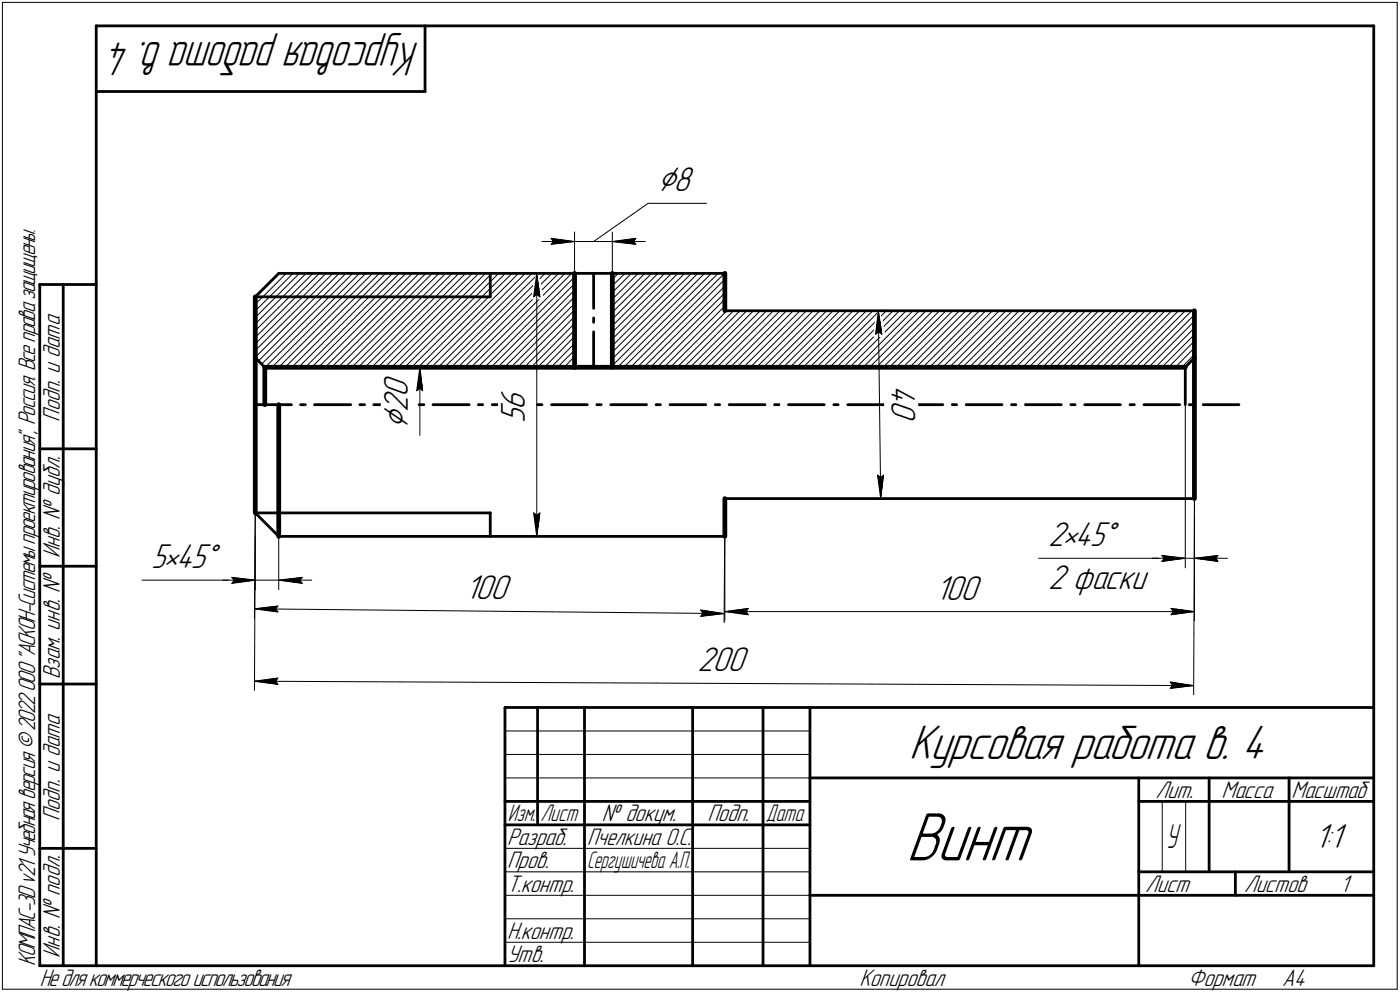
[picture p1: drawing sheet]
<svg xmlns="http://www.w3.org/2000/svg" width="298mm" height="211mm" viewBox="0 0 298 211" stroke-linecap="round" stroke-linejoin="round" font-family="sans-serif">
<defs><g id="words">
<text font-size="15.6" x="193" y="183.1">Винт</text>
<text font-size="10.9" x="193.6" y="161.5">Курсовая работа в. 4</text>
<text font-size="10.8" x="89.3" y="9" transform="rotate(-180 89.3 9)">Курсовая работа в. 4</text>
<g font-size="8.5">
<text x="140" y="40.7">Ç8</text>
<text x="86.8" y="91.2" transform="rotate(-90 86.8 91.2)">Ç</text>
</g>
<g font-size="7.8">
<text x="189.8" y="82" transform="rotate(89 189.8 82)">40</text>
<text x="86.8" y="87.7" transform="rotate(-90 86.8 87.7)">2</text>
<text x="86.8" y="84.6" transform="rotate(-90 86.8 84.6)">0</text>
<text x="111.8" y="87.2" transform="rotate(-90 111.8 87.2)">6</text>
<text x="111.8" y="90" transform="rotate(-90 111.8 90)">5</text>
<text x="223.2" y="116.3">2•45Å</text>
<text x="32.2" y="120.9">5•45Å</text>
<text x="223.2" y="125.4">2 фаски</text>
<text x="99.1" y="127.5" transform="rotate(1 99.1 127.5)">100</text>
<text x="199.2" y="127.6">100</text>
<text x="148.5" y="142.8">200</text>
<text x="279.9" y="180.5">1:1</text>
</g>
<text font-size="7.5" x="248.3" y="180.5">У</text>
<g font-size="5.4">
<text x="12.8" y="89.7" transform="rotate(-90 12.8 89.7)">Подп. и дата</text>
<text x="12.8" y="118.8" transform="rotate(-90 12.8 118.8)">Инв. № дубл.</text>
<text x="12.8" y="144.6" transform="rotate(-90 12.8 144.6)">Взам. инв. №</text>
<text x="246.1" y="169.8">Лит.</text>
<text x="260.1" y="169.8">Масса</text>
<text x="275" y="169.8">Масштаб</text>
<text x="12.8" y="174.7" transform="rotate(-90 12.8 174.7)">Подп. и дата</text>
<text x="108" y="179.8">Разраб.</text>
<text x="125" y="179.8">Пчелкина О.С.</text>
<text x="128.2" y="174.8">№ докум.</text>
<text x="150.6" y="174.8">Подп.</text>
<text x="108" y="184.8">Пров.</text>
<text x="108" y="189.8">Т.контр.</text>
<text x="243.9" y="189.8">Лист</text>
<text x="264.9" y="189.8">Листов</text>
<text x="285.4" y="189.8">1</text>
<text x="12.8" y="203.8" transform="rotate(-90 12.8 203.8)">Инв. № подл.</text>
<text x="108" y="199.8">Н.контр.</text>
<text x="7.5" y="205.5" transform="rotate(-90 7.5 205.5)">КОМПАС-3Dv21 Учебнаяверсия©2022ООО&quot;АСКОН-Системыпроектирования&quot;, Россия. Всеправазащищены.</text>
<text x="8.5" y="209.8">Недлякоммерческогоиспользования</text>
<text x="108" y="204.8">Утв.</text>
<text x="183" y="209.8">Копировал</text>
<text x="253" y="209.8">Формат</text>
<text x="273" y="209.8">A4</text>
</g>
<g font-size="5.3">
<text x="108.1" y="174.8">Изм.</text>
<text x="115.1" y="174.8">Лист</text>
<text x="163.1" y="174.8">Дата</text>
<text x="125" y="184.8">Сергушичева А.П.</text>
</g>
</g></defs>
<g fill="none" stroke="#000" stroke-width=".59">
<path d="M20.5 5.5v200zM20.5 5.5h272zM20.5 19.5h70zM90.5 5.5v14zM292.5 5.5v200zM59.4 58.2h71zM104.4 58.2v5zM126.4 58.2v7.4zM130.4 58.2h23.9zM8.5 60.5v145zM8.5 60.5h12zM13.5 60.5v145z"/>
<path d="M54.4 76.1l2 2zM54.4 63.2l5-5zM54.4 63.2h50zM122.3 78.1h8.1zM126.4 67.6v1zM126.4 70.6v7.5zM154.3 66.1h100zM252.4 78.1v8zM254.3 76.1l-1.9 2zM8.5 95.5h12zM54.4 86.1h7.7zM64 86.1h1z"/>
<path d="M67 86.1h7.7zM76.6 86.1h1zM79.6 86.1h7.7zM89.2 86.1h1.1zM92.2 86.1h7.7zM101.9 86.1h.9zM104.8 86.1h7.7zM114.5 86.1h.9zM117.4 86.1h7.7zM127.1 86.1h.9zM130 86.1h7.7zM139.7 86.1h.9z"/>
<path d="M142.7 86.1h7.6zM152.3 86.1h.9zM155.3 86.1h7.6zM164.9 86.1h1zM167.9 86.1h7.6zM177.5 86.1h1zM180.5 86.1h7.6zM190.2 86.1h.9zM193.1 86.1h7.6zM202.8 86.1h.9zM205.7 86.1h7.7zM215.4 86.1h.9z"/>
<path d="M218.4 86.1h7.6zM228 86.1h.9zM231 86.1h7.6zM240.6 86.1h1zM243.6 86.1h7.6zM253.2 86.1h1zM256.2 86.1h7.6zM54.4 109.1l5 5zM54.4 109.1h50zM59.4 114.1h94.9zM104.4 109.1v5zM154.3 106.1h100z"/>
<path d="M8.5 120.5h12zM8.5 145.5h12zM107.5 150.5h185zM107.5 150.5v55zM114.5 150.5v25zM124.5 150.5v55zM147.5 150.5v55zM162.5 150.5v55zM172.5 150.5v55zM107.5 170.5h65zM107.5 175.5h65zM172.5 165.5h120z"/>
<path d="M242.5 165.5v40zM242.5 170.5h15zM257.5 165.5v20zM257.5 170.5h35zM274.5 165.5v20zM8.5 180.5h12zM172.5 190.5h70zM242.5 190.5h50zM242.5 185.5h50zM263.1 185.5v5zM8.5 205.5h12zM20.5 205.5h272z"/>
</g>
<path d="M122.3 58.2v19.9zM130.4 58.2v19.9zM154.3 58.2v7.9zM54.4 63.2v12.9zM54.4 76.1v33zM56.4 78.1h65.9zM56.4 78.1v8zM122.3 78.1h130.1zM254.3 66.1v10zM254.3 76.1v30zM59.4 86.1v28zM154.3 106.1v8z" fill="none" stroke="#000" stroke-width="1"/>
<g fill="none" stroke="#000" stroke-width=".21">
<path d="M.5 .5v210zM.5 .5h297zM297.5 .5v210zM59.4 58.2h56.9zM68 58.2l-5 5zM69.4 58.2l-5 5zM104.4 59.9l1.8-1.7zM104.4 58.5l.4-.3zM104.4 58.5l-4.6 4.7zM114.3 58.2l.7 5zM114.3 58.2l-.7 5zM114.3 58.2v55.9z"/>
<path d="M115.4 51.4h6.9zM117.3 50.7l5 .7zM117.3 50.7l.6 .7zM117.3 52l5-.6zM117.9 51.4l-.6 .6zM122.3 58.9l-19.1 19.2zM122.3 49.4v8.8zM122.3 51.4h8.1zM126.4 51.4l11.6-8.1zM130.4 59.4l1.3-1.2zM130.4 49.4v8.8zM130.4 51.4l5 .6z"/>
<path d="M130.4 51.4l5-.7zM130.4 51.4h7zM134.9 51.4l.5 .6zM135.4 50.7l-.5 .7zM138 43.3h12.5zM144.4 58.2l-14 13.9zM154.3 58.2l-20 19.9zM154.3 59.4l-18.6 18.7zM54.4 76l12.8-12.8zM54.4 74.6l11.5-11.4zM54.4 73.2l10-10zM54.4 71.8l8.6-8.6z"/>
<path d="M54.4 70.4l7.2-7.2zM54.4 68.9l5.8-5.7zM54.4 67.6l4.4-4.4zM54.4 66.1l3-2.9zM54.4 64.7l1.6-1.5zM54.4 63.2h.1zM54.5 63.2l5-5zM55 76.8l13.7-13.6zM55.7 77.5l14.4-14.3zM56 63.2l5-5zM56.5 78.1l15-14.9zM57.4 63.2l5-5z"/>
<path d="M57.9 78.1l15-14.9zM58.8 63.2l5-5zM59.4 78.1l14.9-14.9zM60.2 63.2l5-5zM60.7 78.1l15.1-14.9zM61.6 63.2l5-5zM62.1 78.1l15-14.9zM63.6 78.1l15-14.9zM65 78.1l15-14.9zM65.9 63.2l5-5zM66.4 78.1l15-14.9zM67.2 63.2l5-5z"/>
<path d="M67.8 78.1l15-14.9zM68.7 63.2l5-5zM69.3 78.1l14.9-14.9zM70.1 63.2l5-5zM70.6 78.1l15.1-14.9zM71.5 63.2l5-5zM72.1 78.1l14.9-14.9zM72.9 63.2l5-5zM73.5 78.1l15-14.9zM74.3 63.2l5-5zM74.9 78.1l15-14.9zM75.8 63.2l5-5z"/>
<path d="M76.3 78.1l15-14.9zM77.1 63.2l5-5zM77.7 78.1l15-14.9zM78.6 63.2l5-5zM79.2 78.1l14.9-14.9zM80 63.2l5-5zM80.5 78.1l15-14.9zM81.4 63.2l5-5zM82 78.1l14.9-14.9zM82.8 63.2l5-5zM83.4 78.1l15-14.9zM84.2 63.2l5-5z"/>
<path d="M84.8 78.1l15-14.9zM85.7 63.2l5-5zM86.2 78.1l15-14.9zM87 63.2l5-5zM87.4 78.1h34.9zM87.6 78.1l15-14.9zM88.5 63.2l5-5zM89.1 78.1l15-14.9zM89.4 78.1l.6 5zM89.4 78.1l-.7 5zM89.4 78.1v14.5zM89.9 63.2l5-5z"/>
<path d="M90.4 78.1l20-19.9zM91.3 63.2l5-5zM91.9 78.1l19.9-19.9zM92.7 63.2l5-5zM93.3 78.1l20-19.9zM94.1 63.2l5-5zM94.7 78.1l20-19.9zM95.5 63.2l5.1-5zM96.1 78.1l20-19.9zM96.9 63.2l5-5zM97.5 78.1l20-19.9zM98.4 63.2l5-5z"/>
<path d="M98.9 78.1l20.1-19.9zM100.3 78.1l20-19.9zM101.2 63.2l3.2-3.3zM101.8 78.1l20-19.9zM102.6 63.2l1.8-1.8zM104.4 62.7l4.7-4.5zM104.4 61.4l3.2-3.2zM104.4 62.7l-.3 .5zM104.6 78.1l17.7-17.7zM108.8 78.1l13.5-13.5zM113.6 63.2l.7-.5zM114.3 62.7l.7 .5z"/>
<path d="M114.5 78.1l7.8-7.8zM118.7 78.1l3.6-3.6zM122.3 77.3l-.7 .8zM122.3 75.9l-2.2 2.2zM122.3 73.1l-5 5zM122.3 71.6l-6.4 6.5zM122.3 68.8l-9.2 9.3zM122.3 67.4l-10.6 10.7zM122.3 66l-12.1 12.1zM122.3 63.2l-14.9 14.9zM122.3 61.7l-16.3 16.4zM130.4 77.8l19.6-19.6z"/>
<path d="M130.4 76.4l18.2-18.2zM130.4 74.9l16.8-16.7zM130.4 73.6l15.4-15.4zM130.4 70.7l12.6-12.5zM130.4 69.3l11.2-11.1zM130.4 67.9l9.7-9.7zM130.4 66.5l8.4-8.3zM130.4 65.1l6.9-6.9zM130.4 63.7l5.5-5.5zM130.4 62.2l4.1-4zM130.4 60.8l2.7-2.6zM131.5 78.1l20-19.9z"/>
<path d="M132.8 78.1l20.1-19.9zM137.1 78.1l17.2-17.2zM138.5 78.1l15.8-15.8zM142.7 78.1l12.1-12zM144.2 78.1l12-12zM147 78.1l12-12zM149.9 78.1l12-12zM151.2 78.1l12-12zM152.7 78.1l12-12zM154.1 78.1l12-12zM154.3 65.1l-12.9 13zM154.3 63.7l-14.3 14.4z"/>
<path d="M156.9 78.1l12-12zM157.6 66.1l-12 12zM158.3 78.1l12-12zM160.4 66.1l-12 12zM162.6 78.1l12-12zM164 78.1l12-12zM166.8 78.1l12-12zM167.5 66.1l-12 12zM168.2 78.1l12.1-12zM171 78.1l12-12zM171.7 66.1l-11.9 12zM172.5 78.1l12-12z"/>
<path d="M173.1 66.1l-12 12zM175.3 78.1l12-12zM176.7 78.1l12-12zM177.4 66.1l-12 12zM178.1 78.1l12.1-12zM180.9 78.1l12.1-12zM181.6 66.1l-11.9 12zM182.4 78.1l12-12zM184.6 66.1l4.5-.1zM185.2 78.1l12-12zM185.8 66.1l-11.9 12zM186.4 71.1l.7-.5z"/>
<path d="M186.6 78.1l12-12zM187 66.1l.8 5zM187 66.1l-.6 5zM187 66.1l.5 40zM187.1 70.6l.7 .5zM188 78.1l12.1-12zM189.4 78.1l12-12zM190.8 78.1l12.1-12zM191.5 66.1l-11.9 12zM192.3 78.1l12-12zM195.1 78.1l12-12zM195.7 66.1l-11.9 12z"/>
<path d="M196.5 78.1l12-12zM199.3 78.1l12-12zM200.7 78.1l12.1-12zM202.2 78.1l12-12zM205 78.1l12-12zM205.7 66.1l-12 12zM206.4 78.1l12-12zM209.2 78.1l12-12zM209.9 66.1l-11.9 12zM213.4 78.1l12.1-12zM214.9 78.1l12-12zM215.6 66.1l-12 12z"/>
<path d="M216.3 78.1l12-12zM219.1 78.1l12-12zM219.8 66.1l-11.9 12zM220.6 78.1l12-12zM222.7 66.1l-12 12zM224 66.1l-11.9 12zM224.8 78.1l12-12zM227.6 78.1l12-12zM229 78.1l12-12zM229.7 66.1l-11.9 12zM230.5 78.1l12-12zM233.3 78.1l12-12z"/>
<path d="M233.9 66.1l-11.9 12zM234.7 78.1l12-12zM235.4 66.1l-12 12zM237.5 78.1l12-12zM238.2 66.1l-12 12zM238.9 78.1l12.1-12zM240.4 78.1l12-12zM243.2 78.1l11.1-11.1zM243.8 66.1l-11.9 12zM247.4 78.1l6.9-6.9zM248.1 66.1l-12 12zM251.6 78.1l2.7-2.7z"/>
<path d="M252.4 78.1v42.7zM253.7 66.1l-11.9 12zM254.3 74l-4 4.1zM254.3 72.6l-5.5 5.5zM254.3 69.8l-8.3 8.3zM254.3 68.3l-9.7 9.8zM254.3 78.1v42.7zM88.7 83.1l.7-.5zM89.4 82.6l.6 .5zM54.4 114.1v11.4zM54.4 109.1l-.2 37.8zM54.4 109.1l-.2 22.5z"/>
<path d="M59.4 114.1v11.4zM59.4 114.1h56.9zM113.6 109.1l.7 5zM113.6 109.1l.7 .5zM114.3 109.6l.7-.5zM115 109.1l-.7 5zM154.3 106.1v26zM154.3 110.2l-.1 22.3zM185.1 106.1h4.5zM186.9 101.1l.6 5zM186.9 101.1l.6 .5zM187.5 101.6l.6-.5z"/>
<path d="M188.1 101.1l-.6 5zM221.1 118.8h26.3zM245.4 118.8h7zM247.4 118.8h5zM247.4 118.2l5 .6zM247.4 118.2l.5 .6zM247.4 119.5l5-.7zM247.9 118.8l-.5 .7zM252.4 118.8h1.9zM254.3 106.1v26zM254.3 110.1l-.1 37.7zM254.3 118.8l5 .7z"/>
<path d="M254.3 118.8l5-.6zM254.3 118.8h7.1zM258.9 118.8l.4 .7zM259.3 118.2l-.4 .6zM30.2 123.4h19.2zM47.4 123.4h7zM49.4 123.4h5zM49.4 122.9l5 .5zM49.4 122.9l.5 .5zM49.4 124.1l5-.7zM49.9 123.4l-.5 .7zM54.2 129.5l5-.6z"/>
<path d="M54.2 129.5l5 .7zM54.2 129.5l100 1.1zM54.4 123.4h5zM58.7 129.5l.5 .7zM59.2 128.9l-.5 .6zM59.4 123.4l4.9 .7zM59.4 123.4l4.9-.5zM59.4 123.4h7zM63.8 123.4l.5 .7zM64.3 122.9l-.5 .5zM149.2 131.1l5-.5zM149.2 129.8l.5 .7z"/>
<path d="M149.2 129.8l5 .8zM149.7 130.5l-.5 .6zM154.3 130.1l5-.6zM154.3 130.1l5 .7zM154.3 130.1h100zM158.8 130.1l.5 .7zM159.3 129.5l-.5 .6zM249.3 130.8l5-.7zM249.3 129.5l.6 .6zM249.3 129.5l5 .6zM249.9 130.1l-.6 .7zM54.2 144.9l5-.6z"/>
<path d="M54.2 144.9l5 .7zM54.2 144.9l200 1zM58.7 144.9l.5 .7zM59.2 144.3l-.5 .6zM107.5 155.5h65zM249.2 146.5l5-.6zM249.2 145.1l.5 .7zM249.2 145.1l5 .8zM249.7 145.8l-.5 .7zM107.5 160.5h65zM107.5 165.5h65zM247.5 170.5v15z"/>
<path d="M252.5 170.5v15zM107.5 180.5h65zM107.5 185.5h65zM107.5 190.5h65zM107.5 195.5h65zM.5 210.5h297zM107.5 200.5h65z"/>
</g>
<g fill="#fff" stroke="#fff" stroke-width=".21">
<path d="M140 35h8.4zM140 35.1h8.4zM140 35.1h8.4zM140 35.2h8.4zM140 35.3h8.4zM140 35.4h8.4zM140 35.5h8.4zM140 35.6h8.4zM140 35.6h8.4zM140 35.7h8.4zM140 35.8h8.4zM140 35.9h8.4zM140 36h8.4zM140 36.1h8.4zM140 36.2h8.4zM140 36.2h8.4zM140 36.3h8.4zM140 36.4h8.4zM140 36.5h8.4zM140 36.6h8.4zM140 36.7h8.4zM140 36.7h8.4zM140 36.8h8.4zM140 36.9h8.4zM140 37h8.4zM140 37.1h8.4zM140 37.2h8.4zM140 37.3h8.4zM140 37.3h8.4zM140 37.4h8.4zM140 37.5h8.4zM140 37.6h8.4zM140 37.7h8.4zM140 37.8h8.4zM140 37.8h8.4zM140 37.9h8.4zM140 38h8.4zM140 38.1h8.4zM140 38.2h8.4zM140 38.3h8.4zM140 38.4h8.4zM140 38.4h8.4zM140 38.5h8.4zM140 38.6h8.4zM140 38.7h8.4zM140 38.8h8.4zM140 38.9h8.4zM140 38.9h8.4zM140 39h8.4zM140 39.1h8.4zM140 39.2h8.4zM140 39.3h8.4zM140 39.4h8.4zM140 39.5h8.4zM140 39.5h8.4zM140 39.6h8.4zM140 39.7h8.4zM140 39.8h8.4zM140 39.9h8.4zM140 40h8.4zM140 40h8.4zM140 40.1h8.4zM140 40.2h8.4zM140 40.3h8.4zM140 40.4h8.4zM140 40.5h8.4zM140 40.6h8.4zM140 40.6h8.4zM140 40.7h8.4zM140 40.8h8.4zM140 40.9h8.4zM140 41h8.4zM140 41.1h8.4zM140 41.1h8.4zM140 41.2h8.4zM140 41.3h8.4zM140 41.4h8.4zM140 41.5h8.4zM140 41.6h8.4zM140 41.7h8.4zM140 41.7h8.4zM140 41.8h8.4zM140 41.9h8.4zM140 42h8.4zM140 42.1h8.4zM140 42.2h8.4z"/>
<path d="M116.8 50.2h.7zM116.8 50.3h1.3zM116.8 50.4h1.9zM116.8 50.5h2.6zM116.8 50.5h3.2zM116.8 50.6h3.8zM116.8 50.7h4zM116.8 50.8h4.2zM116.8 50.9h4.4zM116.8 51h4.6zM116.8 51.1h4.8zM116.8 51.1h5zM116.8 51.2h5.2zM116.8 51.3h5.4zM116.8 51.4h5.5zM116.8 51.5h5.4zM116.8 51.6h5.1zM116.8 51.6h5zM116.8 51.7h4.7zM116.8 51.8h4.4zM116.8 51.9h4.3zM116.8 52h4zM116.8 52.1h3.8zM116.8 52.2h3.2zM116.8 52.2h2.6zM116.8 52.3h1.9zM116.8 52.4h1.3zM116.8 52.5h.7z"/>
<path d="M135.3 50.2h.6zM134.7 50.3h1.2zM134 50.4h1.9zM133.4 50.5h2.5zM132.8 50.5h3.1zM132.2 50.6h3.7zM132 50.7h3.9zM131.8 50.8h4.1zM131.6 50.9h4.3zM131.4 51h4.5zM131.2 51.1h4.7zM131 51.1h4.9zM130.8 51.2h5.1zM130.6 51.3h5.3zM130.4 51.4h5.5zM130.6 51.5h5.3zM130.9 51.6h5zM131.1 51.6h4.8zM131.3 51.7h4.6zM131.6 51.8h4.3zM131.7 51.9h4.2zM132 52h3.9zM132.2 52.1h3.7zM132.8 52.2h3.1zM133.4 52.2h2.5zM134 52.3h1.9zM134.7 52.4h1.2zM135.3 52.5h.6z"/>
<path d="M81.1 79.6h7.3zM81.1 79.7h7.3zM81.1 79.8h7.3zM81.1 79.8h7.3zM81.1 79.9h7.3zM81.1 80h7.3zM81.1 80.1h7.3zM81.1 80.2h7.3zM81.1 80.3h7.3zM81.1 80.3h7.3zM81.1 80.4h7.3zM81.1 80.5h7.3zM81.1 80.6h7.3zM81.1 80.7h7.3zM81.1 80.8h7.3zM81.1 80.9h7.3zM81.1 80.9h7.3zM81.1 81h7.3zM81.1 81.1h7.3zM81.1 81.2h7.3zM81.1 81.3h7.3zM81.1 81.4h7.3zM81.1 81.4h7.3zM81.1 81.5h7.3zM81.1 81.6h7.3zM81.1 81.7h7.3zM81.1 81.8h7.3zM81.1 81.9h7.3zM81.1 82h7.3zM81.1 82h7.3zM81.1 82.1h7.3zM81.1 82.2h7.3zM81.1 82.3h7.3zM81.1 82.4h7.3zM81.1 82.5h7.3zM81.1 82.5h7.3zM81.1 82.6h7.3zM81.1 82.7h7.3zM81.1 82.8h7.3zM81.1 82.9h7.3zM81.1 83h7.3zM81.1 83.1h7.3zM81.1 83.1h7.3zM81.1 83.2h7.3zM81.1 83.3h7.3zM81.1 83.4h7.3zM81.1 83.5h7.3zM81.1 83.6h7.3zM81.1 83.7h7.3zM81.1 83.7h7.3zM81.1 83.8h7.3zM81.1 83.9h7.3zM81.1 84h7.3zM81.1 84.1h7.3zM81.1 84.2h7.3zM81.1 84.2h7.3zM81.1 84.3h7.3zM81.1 84.4h7.3zM81.1 84.5h7.3zM81.1 84.6h7.3zM81.1 84.7h7.3zM81.1 84.8h7.3zM81.1 84.8h7.3zM81.1 84.9h7.3zM81.1 85h7.3zM81.1 85.1h7.3zM81.1 85.2h7.3zM81.1 85.3h7.3zM81.1 85.3h7.3zM81.1 85.4h7.3zM81.1 85.5h7.3zM81.1 85.6h7.3zM81.1 85.7h7.3zM81.1 85.8h7.3zM81.1 85.9h7.3zM81.1 85.9h7.3zM81.1 86h7.3zM81.1 86.1h7.3zM81.1 86.2h7.3zM81.1 86.3h7.3zM81.1 86.4h7.3zM81.1 86.4h7.3zM81.1 86.5h7.3zM81.1 86.6h7.3zM81.1 86.7h7.3zM81.1 86.8h7.3zM81.1 86.9h7.3zM81.1 87h7.3zM81.1 87h7.3zM81.1 87.1h7.3zM81.1 87.2h7.3zM81.1 87.3h7.3zM81.1 87.4h7.3zM81.1 87.5h7.3zM81.1 87.5h7.3zM81.1 87.6h7.3zM81.1 87.7h7.3zM81.1 87.8h7.3zM81.1 87.9h7.3zM81.1 88h7.3zM81.1 88.1h7.3zM81.1 88.1h7.3zM81.1 88.2h7.3zM81.1 88.3h7.3zM81.1 88.4h7.3zM81.1 88.5h7.3zM81.1 88.6h7.3zM81.1 88.6h7.3zM81.1 88.7h7.3zM81.1 88.8h7.3zM81.1 88.9h7.3zM81.1 89h7.3zM81.1 89.1h7.3zM81.1 89.2h7.3zM81.1 89.2h7.3zM81.1 89.3h7.3zM81.1 89.4h7.3zM81.1 89.5h7.3zM81.1 89.6h7.3zM81.1 89.7h7.3zM81.1 89.7h7.3zM81.1 89.8h7.3zM81.1 89.9h7.3zM81.1 90h7.3zM81.1 90.1h7.3zM81.1 90.2h7.3zM81.1 90.3h7.3zM81.1 90.3h7.3zM81.1 90.4h7.3zM81.1 90.5h7.3zM81.1 90.6h7.3zM81.1 90.7h7.3zM81.1 90.8h7.3zM81.1 90.8h7.3zM81.1 90.9h7.3zM81.1 91h7.3zM81.1 91.1h7.3z"/>
<path d="M89.3 78.4h.3zM89.3 78.5h.3zM89.2 78.6h.4zM89.2 78.7h.5zM89.2 78.7h.5zM89.2 78.8h.5zM89.2 78.9h.5zM89.1 79h.6zM89.1 79.1h.7zM89 79.2h.8zM89 79.2h.8zM88.9 79.3h1zM88.9 79.4h1zM88.9 79.5h1.1zM88.8 79.6h1.2zM88.8 79.7h1.2zM88.7 79.8h1.4zM88.7 79.8h1.4zM88.6 79.9h1.5zM88.6 80h1.6zM88.6 80.1h1.6zM88.6 80.2h1.6zM88.6 80.3h1.6zM88.6 80.3h1.6zM88.6 80.4h1.6zM88.6 80.5h1.6zM88.6 80.6h1.7zM88.6 80.7h1.7zM88.6 80.8h1.7zM88.6 80.9h1.7zM88.6 80.9h1.7zM88.6 81h1.7zM88.6 81.1h1.7zM88.5 81.2h1.8zM88.5 81.3h1.8zM88.5 81.4h1.8zM88.5 81.4h1.8zM88.5 81.5h1.8zM88.5 81.6h1.8zM88.5 81.7h1.8zM88.4 81.8h1.9zM88.4 81.9h2zM88.4 82h2zM88.4 82h2zM88.4 82.1h2zM88.4 82.2h2zM88.4 82.3h2zM88.4 82.4h2zM88.3 82.5h2.2zM88.3 82.5h2.2zM88.3 82.6h2.2zM88.3 82.7h2.2zM88.3 82.8h2.2zM88.3 82.9h2.2zM88.3 83h2.2zM88.2 83.1h2.4zM88.2 83.1h2.4zM88.2 83.2h2.4zM88.2 83.3h2.4zM88.2 83.4h2.4zM88.2 83.5h2.4zM88.2 83.6h2.4z"/>
<path d="M32.2 115.2h15.2zM32.2 115.3h15.2zM32.2 115.4h15.2zM32.2 115.5h15.2zM32.2 115.6h15.2zM32.2 115.7h15.2zM32.2 115.7h15.2zM32.2 115.8h15.2zM32.2 115.9h15.2zM32.2 116h15.2zM32.2 116.1h15.2zM32.2 116.2h15.2zM32.2 116.2h15.2zM32.2 116.3h15.2zM32.2 116.4h15.2zM32.2 116.5h15.2zM32.2 116.6h15.2zM32.2 116.7h15.2zM32.2 116.8h15.2zM32.2 116.8h15.2zM32.2 116.9h15.2zM32.2 117h15.2zM32.2 117.1h15.2zM32.2 117.2h15.2zM32.2 117.3h15.2zM32.2 117.3h15.2zM32.2 117.4h15.2zM32.2 117.5h15.2zM32.2 117.6h15.2zM32.2 117.7h15.2zM32.2 117.8h15.2zM32.2 117.9h15.2zM32.2 117.9h15.2zM32.2 118h15.2zM32.2 118.1h15.2zM32.2 118.2h15.2zM32.2 118.3h15.2zM32.2 118.4h15.2zM32.2 118.4h15.2zM32.2 118.5h15.2zM32.2 118.6h15.2zM32.2 118.7h15.2zM32.2 118.8h15.2zM32.2 118.9h15.2zM32.2 119h15.2zM32.2 119h15.2zM32.2 119.1h15.2zM32.2 119.2h15.2zM32.2 119.3h15.2zM32.2 119.4h15.2zM32.2 119.5h15.2zM32.2 119.5h15.2zM32.2 119.6h15.2zM32.2 119.7h15.2zM32.2 119.8h15.2zM32.2 119.9h15.2zM32.2 120h15.2zM32.2 120.1h15.2zM32.2 120.1h15.2zM32.2 120.2h15.2zM32.2 120.3h15.2zM32.2 120.4h15.2zM32.2 120.5h15.2zM32.2 120.6h15.2zM32.2 120.6h15.2zM32.2 120.7h15.2zM32.2 120.8h15.2zM32.2 120.9h15.2zM32.2 121h15.2zM32.2 121.1h15.2zM32.2 121.2h15.2zM32.2 121.2h15.2zM32.2 121.3h15.2zM32.2 121.4h15.2zM32.2 121.5h15.2zM32.2 121.6h15.2zM32.2 121.7h15.2zM32.2 121.8h15.2zM32.2 121.8h15.2zM32.2 121.9h15.2zM32.2 122h15.2zM32.2 122.1h15.2zM32.2 122.2h15.2zM32.2 122.3h15.2zM32.2 122.3h15.2zM32.2 122.4h15.2z"/>
<path d="M64.3 122.3h.6zM63.7 122.4h1.2zM63 122.5h1.9zM62.4 122.6h2.5zM61.8 122.7h3.1zM61.1 122.8h3.8zM61 122.9h3.9zM60.7 122.9h4.2zM60.5 123h4.4zM60.3 123.1h4.6zM60 123.2h4.9zM59.9 123.3h5zM59.6 123.4h5.3zM59.4 123.4h5.5zM59.6 123.5h5.3zM59.8 123.6h5.1zM59.9 123.7h5zM60.2 123.8h4.7zM60.4 123.9h4.5zM60.5 124h4.4zM60.8 124h4.1zM61 124.1h3.9zM61.1 124.2h3.8zM61.8 124.3h3.1zM62.4 124.4h2.5zM63 124.5h1.9zM63.7 124.5h1.2zM64.3 124.6h.6z"/>
<path d="M48.9 122.3h.6zM48.9 122.4h1.2zM48.9 122.5h1.8zM48.9 122.6h2.5zM48.9 122.7h3.1zM48.9 122.8h3.7zM48.9 122.9h3.9zM48.9 122.9h4.2zM48.9 123h4.4zM48.9 123.1h4.6zM48.9 123.2h4.9zM48.9 123.3h5zM48.9 123.4h5.3zM48.9 123.4h5.5zM48.9 123.5h5.3zM48.9 123.6h5.1zM48.9 123.7h4.9zM48.9 123.8h4.7zM48.9 123.9h4.5zM48.9 124h4.3zM48.9 124h4.1zM48.9 124.1h3.9zM48.9 124.2h3.7zM48.9 124.3h3.1zM48.9 124.4h2.5zM48.9 124.5h1.8zM48.9 124.5h1.2zM48.9 124.6h.6z"/>
<path d="M199.2 122h10.3zM199.2 122.1h10.3zM199.2 122.2h10.3zM199.2 122.3h10.3zM199.2 122.3h10.3zM199.2 122.4h10.3zM199.2 122.5h10.3zM199.2 122.6h10.3zM199.2 122.7h10.3zM199.2 122.8h10.3zM199.2 122.9h10.3zM199.2 122.9h10.3zM199.2 123h10.3zM199.2 123.1h10.3zM199.2 123.2h10.3zM199.2 123.3h10.3zM199.2 123.4h10.3zM199.2 123.4h10.3zM199.2 123.5h10.3zM199.2 123.6h10.3zM199.2 123.7h10.3zM199.2 123.8h10.3zM199.2 123.9h10.3zM199.2 124h10.3zM199.2 124h10.3zM199.2 124.1h10.3zM199.2 124.2h10.3zM199.2 124.3h10.3zM199.2 124.4h10.3zM199.2 124.5h10.3zM199.2 124.5h10.3zM199.2 124.6h10.3zM199.2 124.7h10.3zM199.2 124.8h10.3zM199.2 124.9h10.3zM199.2 125h10.3zM199.2 125.1h10.3zM199.2 125.1h10.3zM199.2 125.2h10.3zM199.2 125.3h10.3zM199.2 125.4h10.3zM199.2 125.5h10.3zM199.2 125.6h10.3zM199.2 125.6h10.3zM199.2 125.7h10.3zM199.2 125.8h10.3zM199.2 125.9h10.3zM199.2 126h10.3zM199.2 126.1h10.3zM199.2 126.2h10.3zM199.2 126.2h10.3zM199.2 126.3h10.3zM199.2 126.4h10.3zM199.2 126.5h10.3zM199.2 126.6h10.3zM199.2 126.7h10.3zM199.2 126.7h10.3zM199.2 126.8h10.3zM199.2 126.9h10.3zM199.2 127h10.3zM199.2 127.1h10.3zM199.2 127.2h10.3zM199.2 127.3h10.3zM199.2 127.3h10.3zM199.2 127.4h10.3zM199.2 127.5h10.3zM199.2 127.6h10.3zM199.2 127.7h10.3zM199.2 127.8h10.3zM199.2 127.8h10.3zM199.2 127.9h10.3zM199.2 128h10.3zM199.2 128.1h10.3zM199.2 128.2h10.3zM199.2 128.3h10.3zM199.2 128.4h10.3zM199.2 128.4h10.3zM199.2 128.5h10.3zM199.2 128.6h10.3zM199.2 128.7h10.3zM199.2 128.8h10.3zM199.2 128.9h10.3zM199.2 128.9h10.3zM199.2 129h10.3z"/>
<path d="M248.8 128.9h.7zM248.8 129h1.3zM248.8 129.1h1.9zM248.8 129.2h2.6zM248.8 129.3h3.2zM248.8 129.4h3.8zM248.8 129.5h4zM248.8 129.5h4.2zM248.8 129.6h4.4zM248.8 129.7h4.6zM248.8 129.8h4.8zM248.8 129.9h4.9zM248.8 130h5.2zM248.8 130h5.4zM248.8 130.1h5.5zM248.8 130.2h5.4zM248.8 130.3h5.1zM248.8 130.4h4.9zM248.8 130.5h4.7zM248.8 130.6h4.4zM248.8 130.6h4.3zM248.8 130.7h4zM248.8 130.8h3.8zM248.8 130.9h3.2zM248.8 131h2.6zM248.8 131.1h1.9zM248.8 131.1h1.3zM248.8 131.2h.7z"/>
<path d="M159.3 128.9h.6zM158.7 129h1.2zM158 129.1h1.9zM157.4 129.2h2.5zM156.8 129.3h3.1zM156.1 129.4h3.8zM156 129.5h3.9zM155.8 129.5h4.1zM155.5 129.6h4.4zM155.4 129.7h4.5zM155.2 129.8h4.7zM154.9 129.9h5zM154.8 130h5.1zM154.6 130h5.3zM154.3 130.1h5.6zM154.6 130.2h5.3zM154.9 130.3h5zM155 130.4h4.9zM155.3 130.5h4.6zM155.5 130.6h4.4zM155.7 130.6h4.2zM156 130.7h3.9zM156.1 130.8h3.8zM156.8 130.9h3.1zM157.4 131h2.5zM158 131.1h1.9zM158.7 131.1h1.2zM159.3 131.2h.6z"/>
<path d="M148.6 137.2h11.3zM148.6 137.3h11.3zM148.6 137.4h11.3zM148.6 137.5h11.3zM148.6 137.6h11.3zM148.6 137.7h11.3zM148.6 137.8h11.3zM148.6 137.8h11.3zM148.6 137.9h11.3zM148.6 138h11.3zM148.6 138.1h11.3zM148.6 138.2h11.3zM148.6 138.3h11.3zM148.6 138.3h11.3zM148.6 138.4h11.3zM148.6 138.5h11.3zM148.6 138.6h11.3zM148.6 138.7h11.3zM148.6 138.8h11.3zM148.6 138.9h11.3zM148.6 138.9h11.3zM148.6 139h11.3zM148.6 139.1h11.3zM148.6 139.2h11.3zM148.6 139.3h11.3zM148.6 139.4h11.3zM148.6 139.4h11.3zM148.6 139.5h11.3zM148.6 139.6h11.3zM148.6 139.7h11.3zM148.6 139.8h11.3zM148.6 139.9h11.3zM148.6 140h11.3zM148.6 140h11.3zM148.6 140.1h11.3zM148.6 140.2h11.3zM148.6 140.3h11.3zM148.6 140.4h11.3zM148.6 140.5h11.3zM148.6 140.5h11.3zM148.6 140.6h11.3zM148.6 140.7h11.3zM148.6 140.8h11.3zM148.6 140.9h11.3zM148.6 141h11.3zM148.6 141.1h11.3zM148.6 141.1h11.3zM148.6 141.2h11.3zM148.6 141.3h11.3zM148.6 141.4h11.3zM148.6 141.5h11.3zM148.6 141.6h11.3zM148.6 141.6h11.3zM148.6 141.7h11.3zM148.6 141.8h11.3zM148.6 141.9h11.3zM148.6 142h11.3zM148.6 142.1h11.3zM148.6 142.2h11.3zM148.6 142.2h11.3zM148.6 142.3h11.3zM148.6 142.4h11.3zM148.6 142.5h11.3zM148.6 142.6h11.3zM148.6 142.7h11.3zM148.6 142.7h11.3zM148.6 142.8h11.3zM148.6 142.9h11.3zM148.6 143h11.3zM148.6 143.1h11.3zM148.6 143.2h11.3zM148.6 143.3h11.3zM148.6 143.3h11.3zM148.6 143.4h11.3zM148.6 143.5h11.3zM148.6 143.6h11.3zM148.6 143.7h11.3zM148.6 143.8h11.3zM148.6 143.8h11.3zM148.6 143.9h11.3zM148.6 144h11.3zM148.6 144.1h11.3zM148.6 144.2h11.3zM148.6 144.3h11.3zM148.5 144.4h11.4z"/>
<path d="M59.1 143.8h.6zM58.5 143.8h1.2zM57.8 143.9h1.9zM57.2 144h2.5zM56.6 144.1h3.1zM56 144.2h3.7zM55.8 144.3h3.9zM55.6 144.4h4.1zM55.4 144.4h4.3zM55.2 144.5h4.5zM55 144.6h4.7zM54.8 144.7h4.9zM54.6 144.8h5.1zM54.4 144.9h5.3zM54.2 144.9h5.5zM54.4 145h5.3zM54.7 145.1h5zM54.9 145.2h4.8zM55.1 145.3h4.6zM55.4 145.4h4.3zM55.5 145.5h4.2zM55.8 145.5h3.9zM56 145.6h3.7zM56.6 145.7h3.1zM57.2 145.8h2.5zM57.8 145.9h1.9zM58.5 146h1.2zM59.1 146h.6z"/>
<path d="M248.8 144.7h.6zM248.8 144.8h1.2zM248.8 144.9h1.8zM248.8 144.9h2.4zM248.8 145h3zM248.8 145.1h3.6zM248.8 145.2h3.8zM248.8 145.3h4zM248.8 145.4h4.2zM248.8 145.5h4.4zM248.8 145.5h4.6zM248.8 145.6h4.8zM248.8 145.7h5zM248.8 145.8h5.2zM248.8 145.9h5.4zM248.8 146h5.2zM248.8 146h4.9zM248.8 146.1h4.8zM248.8 146.2h4.5zM248.8 146.3h4.3zM248.8 146.4h4.1zM248.8 146.5h3.8zM248.8 146.6h3.6zM248.8 146.6h3zM248.8 146.7h2.4zM248.8 146.8h1.7zM248.8 146.9h1.1zM248.8 147h.5z"/>
<path d="M223.2 110.6h15.6zM223.2 110.7h15.6zM223.2 110.7h15.6zM223.2 110.8h15.6zM223.2 110.9h15.6zM223.2 111h15.6zM223.2 111.1h15.6zM223.2 111.2h15.6zM223.2 111.3h15.6zM223.2 111.3h15.6zM223.2 111.4h15.6zM223.2 111.5h15.6zM223.2 111.6h15.6zM223.2 111.7h15.6zM223.2 111.8h15.6zM223.2 111.8h15.6zM223.2 111.9h15.6zM223.2 112h15.6zM223.2 112.1h15.6zM223.2 112.2h15.6zM223.2 112.3h15.6zM223.2 112.4h15.6zM223.2 112.4h15.6zM223.2 112.5h15.6zM223.2 112.6h15.6zM223.2 112.7h15.6zM223.2 112.8h15.6zM223.2 112.9h15.6zM223.2 112.9h15.6zM223.2 113h15.6zM223.2 113.1h15.6zM223.2 113.2h15.6zM223.2 113.3h15.6zM223.2 113.4h15.6zM223.2 113.5h15.6zM223.2 113.5h15.6zM223.2 113.6h15.6zM223.2 113.7h15.6zM223.2 113.8h15.6zM223.2 113.9h15.6zM223.2 114h15.6zM223.2 114h15.6zM223.2 114.1h15.6zM223.2 114.2h15.6zM223.2 114.3h15.6zM223.2 114.4h15.6zM223.2 114.5h15.6zM223.2 114.6h15.6zM223.2 114.6h15.6zM223.2 114.7h15.6zM223.2 114.8h15.6zM223.2 114.9h15.6zM223.2 115h15.6zM223.2 115.1h15.6zM223.2 115.1h15.6zM223.2 115.2h15.6zM223.2 115.3h15.6zM223.2 115.4h15.6zM223.2 115.5h15.6zM223.2 115.6h15.6zM223.2 115.7h15.6zM223.2 115.7h15.6zM223.2 115.8h15.6zM223.2 115.9h15.6zM223.2 116h15.6zM223.2 116.1h15.6zM223.2 116.2h15.6zM223.2 116.2h15.6zM223.2 116.3h15.6zM223.2 116.4h15.6zM223.2 116.5h15.6zM223.2 116.6h15.6zM223.2 116.7h15.6zM223.2 116.8h15.6zM223.2 116.8h15.6zM223.2 116.9h15.6zM223.2 117h15.6zM223.2 117.1h15.6zM223.2 117.2h15.6zM223.2 117.3h15.6zM223.2 117.3h15.6zM223.2 117.4h15.6zM223.2 117.5h15.6zM223.2 117.6h15.6zM223.2 117.7h15.6zM223.2 117.8h15.6z"/>
<path d="M223.2 119.8h22.2zM223.2 119.9h22.2zM223.2 120h22.2zM223.2 120.1h22.2zM223.2 120.1h22.2zM223.2 120.2h22.2zM223.2 120.3h22.2zM223.2 120.4h22.2zM223.2 120.5h22.2zM223.2 120.6h22.2zM223.2 120.6h22.2zM223.2 120.7h22.2zM223.2 120.8h22.2zM223.2 120.9h22.2zM223.2 121h22.2zM223.2 121.1h22.2zM223.2 121.2h22.2zM223.2 121.2h22.2zM223.2 121.3h22.2zM223.2 121.4h22.2zM223.2 121.5h22.2zM223.2 121.6h22.2zM223.2 121.7h22.2zM223.2 121.8h22.2zM223.2 121.8h22.2zM223.2 121.9h22.2zM223.2 122h22.2zM223.2 122.1h22.2zM223.2 122.2h22.2zM223.2 122.3h22.2zM223.2 122.3h22.2zM223.2 122.4h22.2zM223.2 122.5h22.2zM223.2 122.6h22.2zM223.2 122.7h22.2zM223.2 122.8h22.2zM223.2 122.9h22.2zM223.2 122.9h22.2zM223.2 123h22.2zM223.2 123.1h22.2zM223.2 123.2h22.2zM223.2 123.3h22.2zM223.2 123.4h22.2zM223.2 123.4h22.2zM223.2 123.5h22.2zM223.2 123.6h22.2zM223.2 123.7h22.2zM223.2 123.8h22.2zM223.2 123.9h22.2zM223.2 124h22.2zM223.2 124h22.2zM223.2 124.1h22.2zM223.2 124.2h22.2zM223.2 124.3h22.2zM223.2 124.4h22.2zM223.2 124.5h22.2zM223.2 124.5h22.2zM223.2 124.6h22.2zM223.2 124.7h22.2zM223.2 124.8h22.2zM223.2 124.9h22.2zM223.2 125h22.2zM223.2 125.1h22.2zM223.2 125.1h22.2zM223.2 125.2h22.2zM223.2 125.3h22.2zM223.2 125.4h22.2zM223.2 125.5h22.2zM223.2 125.6h22.2zM223.2 125.6h22.2zM223.2 125.7h22.2zM223.2 125.8h22.2zM223.2 125.9h22.2zM223.2 126h22.2zM223.2 126.1h22.2zM223.2 126.2h22.2zM223.2 126.2h22.2zM223.2 126.3h22.2zM223.2 126.4h22.2zM223.2 126.5h22.2zM223.2 126.6h22.2zM223.2 126.7h22.2zM223.2 126.7h22.2zM223.2 126.8h22.2zM223.2 126.9h22.2z"/>
<path d="M246.9 117.7h.7zM246.9 117.8h1.3zM246.9 117.9h1.9zM246.9 117.9h2.5zM246.9 118h3.1zM246.9 118.1h3.7zM246.9 118.2h4zM246.9 118.3h4.2zM246.9 118.4h4.4zM246.9 118.4h4.6zM246.9 118.5h4.9zM246.9 118.6h5.1zM246.9 118.7h5.3zM246.9 118.8h5.5zM246.9 118.9h5.3zM246.9 119h5.2zM246.9 119h4.9zM246.9 119.1h4.7zM246.9 119.2h4.6zM246.9 119.3h4.3zM246.9 119.4h4.1zM246.9 119.5h4zM246.9 119.5h3.7zM246.9 119.6h3.1zM246.9 119.7h2.5zM246.9 119.8h1.9zM246.9 119.9h1.3zM246.9 120h.7z"/>
<path d="M259.2 117.7h.6zM258.7 117.8h1.1zM258 117.9h1.8zM257.4 117.9h2.4zM256.8 118h3zM256.1 118.1h3.7zM255.9 118.2h3.9zM255.7 118.3h4.1zM255.5 118.4h4.3zM255.3 118.4h4.5zM255 118.5h4.8zM254.8 118.6h5zM254.6 118.7h5.2zM254.3 118.8h5.5zM254.6 118.9h5.2zM254.8 119h5zM254.9 119h4.9zM255.2 119.1h4.6zM255.4 119.2h4.4zM255.5 119.3h4.3zM255.8 119.4h4zM255.9 119.5h3.9zM256.1 119.5h3.7zM256.8 119.6h3zM257.4 119.7h2.4zM258 119.8h1.8zM258.7 119.9h1.1zM259.2 120h.6z"/>
<path d="M106.2 82.2h7.1zM106.2 82.3h7.1zM106.2 82.4h7.1zM106.2 82.5h7.1zM106.2 82.5h7.1zM106.2 82.6h7.1zM106.2 82.7h7.1zM106.2 82.8h7.1zM106.2 82.9h7.1zM106.2 83h7.1zM106.2 83.1h7.1zM106.2 83.1h7.1zM106.2 83.2h7.1zM106.2 83.3h7.1zM106.2 83.4h7.1zM106.2 83.5h7.1zM106.2 83.6h7.1zM106.2 83.7h7.1zM106.2 83.7h7.1zM106.2 83.8h7.1zM106.2 83.9h7.1zM106.2 84h7.1zM106.2 84.1h7.1zM106.2 84.2h7.1zM106.2 84.2h7.1zM106.2 84.3h7.1zM106.2 84.4h7.1zM106.2 84.5h7.1zM106.2 84.6h7.1zM106.2 84.7h7.1zM106.2 84.8h7.1zM106.2 84.8h7.1zM106.2 84.9h7.1zM106.2 85h7.1zM106.2 85.1h7.1zM106.2 85.2h7.1zM106.2 85.3h7.1zM106.2 85.3h7.1zM106.2 85.4h7.1zM106.2 85.5h7.1zM106.2 85.6h7.1zM106.2 85.7h7.1zM106.2 85.8h7.1zM106.2 85.9h7.1zM106.2 85.9h7.1zM106.2 86h7.1zM106.2 86.1h7.1zM106.2 86.2h7.1zM106.2 86.3h7.1zM106.2 86.4h7.1zM106.2 86.4h7.1zM106.2 86.5h7.1zM106.2 86.6h7.1zM106.2 86.7h7.1zM106.2 86.8h7.1zM106.2 86.9h7.1zM106.2 87h7.1zM106.2 87h7.1zM106.2 87.1h7.1zM106.2 87.2h7.1zM106.2 87.3h7.1zM106.2 87.4h7.1zM106.2 87.5h7.1zM106.2 87.5h7.1zM106.2 87.6h7.1zM106.2 87.7h7.1zM106.2 87.8h7.1zM106.2 87.9h7.1zM106.2 88h7.1zM106.2 88.1h7.1zM106.2 88.1h7.1zM106.2 88.2h7.1zM106.2 88.3h7.1zM106.2 88.4h7.1zM106.2 88.5h7.1zM106.2 88.6h7.1zM106.2 88.6h7.1zM106.2 88.7h7.1zM106.2 88.8h7.1zM106.2 88.9h7.1zM106.2 89h7.1zM106.2 89.1h7.1zM106.2 89.2h7.1zM106.2 89.2h7.1zM106.2 89.3h7.1zM106.2 89.4h7.1zM106.2 89.5h7.1zM106.2 89.6h7.1zM106.2 89.7h7.1zM106.2 89.7h7.1zM106.2 89.8h7.1zM106.2 89.9h7.1z"/>
<path d="M114.2 58.4h.3zM114.2 58.5h.3zM114.2 58.6h.4zM114.1 58.7h.5zM114.1 58.8h.5zM114 58.8h.6zM114 58.9h.6zM114 59h.7zM114 59.1h.7zM114 59.2h.8zM114 59.3h.8zM113.9 59.4h.9zM113.9 59.4h1zM113.8 59.5h1.1zM113.8 59.6h1.2zM113.8 59.7h1.2zM113.7 59.8h1.4zM113.7 59.9h1.4zM113.6 59.9h1.5zM113.6 60h1.5zM113.6 60.1h1.5zM113.6 60.2h1.5zM113.6 60.3h1.5zM113.6 60.4h1.5zM113.6 60.5h1.5zM113.6 60.5h1.5zM113.5 60.6h1.7zM113.5 60.7h1.7zM113.5 60.8h1.7zM113.5 60.9h1.7zM113.5 61h1.7zM113.5 61h1.7zM113.5 61.1h1.7zM113.5 61.2h1.8zM113.5 61.3h1.8zM113.5 61.4h1.8zM113.5 61.5h1.8zM113.5 61.6h1.8zM113.5 61.6h1.8zM113.5 61.7h1.8zM113.4 61.8h1.9zM113.4 61.9h2zM113.4 62h2zM113.4 62.1h2zM113.4 62.1h2zM113.4 62.2h2zM113.4 62.3h2zM113.4 62.4h2zM113.3 62.5h2.2zM113.3 62.6h2.2zM113.3 62.7h2.2zM113.3 62.7h2.2zM113.3 62.8h2.2zM113.3 62.9h2.2zM113.3 63h2.2zM113.2 63.1h2.4zM113.2 63.2h2.4zM113.2 63.2h2.4zM113.2 63.3h2.4zM113.2 63.4h2.4zM113.2 63.5h2.4zM113.2 63.6h2.4z"/>
<path d="M113.1 108.6h2.5zM113.2 108.7h2.4zM113.2 108.8h2.4zM113.2 108.9h2.4zM113.2 109h2.4zM113.2 109.1h2.4zM113.2 109.1h2.4zM113.2 109.2h2.4zM113.3 109.3h2.2zM113.3 109.4h2.2zM113.3 109.5h2.2zM113.3 109.6h2.2zM113.3 109.6h2.2zM113.3 109.7h2.2zM113.3 109.8h2.2zM113.4 109.9h2zM113.4 110h2zM113.4 110.1h2zM113.4 110.2h2zM113.4 110.2h2zM113.4 110.3h2zM113.4 110.4h2zM113.4 110.5h1.9zM113.5 110.6h1.8zM113.5 110.7h1.8zM113.5 110.7h1.8zM113.5 110.8h1.8zM113.5 110.9h1.8zM113.5 111h1.8zM113.5 111.1h1.8zM113.5 111.2h1.7zM113.5 111.3h1.7zM113.5 111.3h1.7zM113.5 111.4h1.7zM113.5 111.5h1.7zM113.5 111.6h1.7zM113.5 111.7h1.7zM113.6 111.8h1.5zM113.6 111.8h1.5zM113.6 111.9h1.5zM113.6 112h1.5zM113.6 112.1h1.5zM113.6 112.2h1.5zM113.6 112.3h1.5zM113.6 112.4h1.5zM113.7 112.4h1.4zM113.7 112.5h1.4zM113.8 112.6h1.2zM113.8 112.7h1.2zM113.8 112.8h1.1zM113.9 112.9h1zM113.9 112.9h.9zM114 113h.8zM114 113.1h.8zM114 113.2h.7zM114 113.3h.7zM114 113.4h.6zM114 113.5h.6zM114.1 113.5h.5zM114.1 113.6h.5zM114.2 113.7h.4zM114.2 113.8h.3zM114.2 113.9h.3z"/>
<path d="M191.9 82h3.6zM188.3 82h7.2zM188.4 82.1h7.1zM188.4 82.2h7.1zM188.4 82.3h7.1zM188.4 82.4h7.1zM188.4 82.5h7.1zM188.4 82.5h7.1zM188.4 82.6h7.1zM188.4 82.7h7.1zM188.4 82.8h7.1zM188.4 82.9h7.1zM188.4 83h7.1zM188.4 83.1h7.1zM188.4 83.1h7.1zM188.4 83.2h7.1zM188.4 83.3h7.1zM188.4 83.4h7.1zM188.4 83.5h7.1zM188.4 83.6h7.1zM188.4 83.7h7.1zM188.4 83.7h7.1zM188.4 83.8h7.1zM188.4 83.9h7.1zM188.4 84h7.1zM188.4 84.1h7.1zM188.4 84.2h7.1zM188.4 84.2h7.1zM188.4 84.3h7.1zM188.4 84.4h7.1zM188.4 84.5h7.1zM188.4 84.6h7.1zM188.4 84.7h7.1zM188.4 84.8h7.1zM188.4 84.8h7.1zM188.4 84.9h7.1zM188.4 85h7.1zM188.4 85.1h7.1zM188.4 85.2h7.1zM188.4 85.3h7.1zM188.4 85.3h7.1zM188.4 85.4h7.1zM188.4 85.5h7.1zM188.4 85.6h7.1zM188.4 85.7h7.1zM188.4 85.8h7.1zM188.4 85.9h7.1zM188.4 85.9h7.1zM188.4 86h7.1zM188.4 86.1h7.1zM188.4 86.2h7.1zM188.4 86.3h7.1zM188.4 86.4h7.1zM188.4 86.4h7.1zM188.4 86.5h7.1zM188.4 86.6h7.1zM188.4 86.7h7.1zM188.4 86.8h7.1zM188.4 86.9h7.1zM188.4 87h7.1zM188.4 87h7.1zM188.4 87.1h7.1zM188.4 87.2h7.1zM188.4 87.3h7.1zM188.4 87.4h7.1zM188.4 87.5h7.1zM188.4 87.5h7.1zM188.4 87.6h7.1zM188.4 87.7h7.1zM188.4 87.8h7.1zM188.4 87.9h7.1zM188.4 88h7.1zM188.4 88.1h7.1zM188.4 88.1h7.1zM188.4 88.2h7.1zM188.4 88.3h7.1zM188.4 88.4h7.1zM188.4 88.5h7.1zM188.4 88.6h7.1zM188.4 88.6h7.1zM188.4 88.7h7.1zM188.4 88.8h7.1zM188.4 88.9h7.1zM188.4 89h7.1zM188.4 89.1h7.1zM188.4 89.2h7.1zM188.4 89.2h7.1zM188.4 89.3h7.1zM188.4 89.4h7.1zM188.4 89.5h7.1zM188.4 89.6h7.1zM188.4 89.7h7.1zM188.4 89.7h7.1zM188.4 89.8h7.1zM188.4 89.9h7.1zM188.4 90h7.1zM188.4 90.1h7.1z"/>
<path d="M186.9 66.4h.3zM186.9 66.5h.3zM186.9 66.5h.4zM186.9 66.6h.4zM186.9 66.7h.4zM186.8 66.8h.6zM186.8 66.9h.6zM186.8 67h.7zM186.7 67.1h.8zM186.7 67.1h.8zM186.7 67.2h.8zM186.6 67.3h.9zM186.6 67.4h1zM186.5 67.5h1.1zM186.5 67.6h1.2zM186.5 67.6h1.2zM186.4 67.7h1.4zM186.4 67.8h1.4zM186.4 67.9h1.4zM186.4 68h1.5zM186.4 68.1h1.5zM186.4 68.2h1.5zM186.4 68.2h1.5zM186.4 68.3h1.5zM186.4 68.4h1.5zM186.4 68.5h1.6zM186.4 68.6h1.6zM186.3 68.7h1.7zM186.3 68.7h1.7zM186.3 68.8h1.7zM186.3 68.9h1.7zM186.3 69h1.7zM186.3 69.1h1.7zM186.3 69.2h1.7zM186.3 69.3h1.7zM186.3 69.3h1.7zM186.2 69.4h1.8zM186.2 69.5h1.9zM186.2 69.6h1.9zM186.2 69.7h1.9zM186.2 69.8h1.9zM186.2 69.8h1.9zM186.2 69.9h1.9zM186.2 70h2zM186.2 70.1h2zM186.1 70.2h2.1zM186.1 70.3h2.1zM186.1 70.4h2.1zM186.1 70.4h2.1zM186.1 70.5h2.2zM186.1 70.6h2.2zM186.1 70.7h2.2zM186.1 70.8h2.2zM186.1 70.9h2.2zM186 71h2.3zM186 71h2.4zM186 71.1h2.4zM186 71.2h2.4zM186 71.3h2.4zM186 71.4h2.4zM186 71.5h2.4zM186 71.5h2.4z"/>
<path d="M186.3 100.6h2.4zM186.4 100.7h2.3zM186.4 100.8h2.3zM186.4 100.8h2.3zM186.4 100.9h2.3zM186.4 101h2.3zM186.4 101.1h2.3zM186.4 101.2h2.3zM186.4 101.3h2.3zM186.4 101.3h2.2zM186.4 101.4h2.2zM186.4 101.5h2.2zM186.4 101.6h2.2zM186.4 101.7h2.2zM186.4 101.8h2.2zM186.5 101.9h2.1zM186.5 101.9h2.1zM186.5 102h2.1zM186.5 102.1h2.1zM186.5 102.2h2.1zM186.5 102.3h2.1zM186.5 102.4h2.1zM186.5 102.4h2.1zM186.6 102.5h2zM186.6 102.6h2zM186.6 102.7h2zM186.6 102.8h2zM186.6 102.9h1.9zM186.6 103h1.9zM186.6 103h1.9zM186.7 103.1h1.8zM186.7 103.2h1.8zM186.7 103.3h1.8zM186.7 103.4h1.8zM186.7 103.5h1.8zM186.7 103.5h1.8zM186.7 103.6h1.7zM186.8 103.7h1.6zM186.8 103.8h1.6zM186.8 103.9h1.6zM186.8 104h1.6zM186.8 104.1h1.6zM186.8 104.1h1.6zM186.8 104.2h1.6zM186.8 104.3h1.5zM186.9 104.4h1.4zM186.9 104.5h1.4zM186.9 104.6h1.3zM186.9 104.6h1.3zM187 104.7h1.1zM187 104.8h1.1zM187 104.9h1zM187.1 105h.9zM187.1 105.1h.9zM187.2 105.2h.8zM187.2 105.2h.8zM187.3 105.3h.6zM187.3 105.4h.6zM187.3 105.5h.5zM187.4 105.6h.4zM187.4 105.7h.4zM187.5 105.7h.2zM187.5 105.8h.2z"/>
<path d="M99.1 121.9h10.3zM99.1 122h10.3zM99.1 122.1h10.3zM99.1 122.2h10.3zM99.1 122.3h10.3zM99.1 122.3h10.3zM99.1 122.4h10.3zM99.1 122.5h10.3zM99.1 122.6h10.3zM99.1 122.7h10.3zM99.1 122.8h10.3zM99.1 122.9h10.3zM99.1 122.9h10.3zM99.1 123h10.3zM99.1 123.1h10.3zM99.1 123.2h10.3zM99.1 123.3h10.3zM99.1 123.4h10.3zM99.1 123.4h10.3zM99.1 123.5h10.3zM99.1 123.6h10.3zM99.1 123.7h10.3zM99.1 123.8h10.3zM99.1 123.9h10.3zM99.1 124h10.3zM99.1 124h10.3zM99.1 124.1h10.3zM99.1 124.2h10.3zM99.1 124.3h10.3zM99.1 124.4h10.3zM99.1 124.5h10.3zM99.1 124.5h10.3zM99.1 124.6h10.3zM99.1 124.7h10.3zM99.1 124.8h10.3zM99.1 124.9h10.3zM99.1 125h10.3zM99.1 125.1h10.3zM99.1 125.1h10.3zM99.1 125.2h10.3zM99.1 125.3h10.3zM99.1 125.4h10.3zM99.1 125.5h10.3zM99.1 125.6h10.3zM99.1 125.6h10.3zM99.1 125.7h10.3zM99.1 125.8h10.3zM99.1 125.9h10.3zM99.1 126h10.3zM99.1 126.1h10.3zM99.1 126.2h10.3zM99.1 126.2h10.3zM99.1 126.3h10.3zM99.1 126.4h10.3zM99.1 126.5h10.3zM99.1 126.6h10.3zM99.1 126.7h10.3zM99.1 126.7h10.3zM99.1 126.8h10.3zM99.1 126.9h10.3zM99.1 127h10.3zM99.1 127.1h10.3zM99.1 127.2h10.3zM99.1 127.3h10.3zM99.1 127.3h10.3zM99.1 127.4h10.3zM99.1 127.5h10.3zM99.1 127.6h10.3zM99.1 127.7h10.3zM99.1 127.8h10.3zM99.1 127.8h10.3zM99.1 127.9h10.3zM99.1 128h10.3zM99.1 128.1h10.3zM99.1 128.2h10.3zM99.1 128.3h10.3zM99.1 128.4h10.3zM99.1 128.4h10.3zM99.1 128.5h10.3zM99.1 128.6h10.3zM99.1 128.7h10.3zM99.1 128.8h10.3zM99.1 128.9h10.3zM99.1 128.9h10.3zM104.2 129h5.2z"/>
<path d="M59 128.4h.7zM58.3 128.5h1.4zM57.5 128.6h2.2zM56.7 128.7h3zM56 128.8h3.7zM55.8 128.9h3.9zM55.6 128.9h4.1zM55.4 129h4.3zM55.2 129.1h4.5zM55 129.2h4.7zM54.8 129.3h4.9zM54.6 129.4h5.1zM54.4 129.5h5.3zM54.2 129.5h5.5zM54.4 129.6h5.3zM54.6 129.7h5.1zM54.8 129.8h4.9zM55 129.9h4.7zM55.2 130h4.5zM55.4 130h4.3zM55.6 130.1h4.1zM55.8 130.2h3.9zM56 130.3h3.7zM56.6 130.4h3.1zM57.2 130.5h2.5zM57.8 130.6h1.9zM58.5 130.6h1.2zM59.1 130.7h.6z"/>
<path d="M148.7 129.4h.7zM148.7 129.5h1.2zM148.7 129.5h1.8zM148.7 129.6h2.5zM148.7 129.7h3.1zM148.7 129.8h3.7zM148.7 129.9h4zM148.7 130h4.1zM148.7 130h4.3zM148.7 130.1h4.5zM148.7 130.2h4.7zM148.7 130.3h4.9zM148.7 130.4h5.1zM148.7 130.5h5.3zM148.7 130.6h5.5zM148.7 130.6h5.3zM148.7 130.7h5.1zM148.7 130.8h4.9zM148.7 130.9h4.6zM148.7 131h4.4zM148.7 131.1h4.2zM148.7 131.1h4zM148.7 131.2h3.7zM148.7 131.3h3.1zM148.7 131.4h2.5zM148.7 131.5h1.8zM148.7 131.6h1.2zM148.7 131.7h.7z"/>
</g>
<g fill="#000" stroke="#000" stroke-width=".21">
<path d="M114.1 59.4h.2zM114.1 59.5h.2zM114.1 59.6h.2zM114.1 59.7h.2zM114.1 59.8h.2zM114.1 59.9h.2zM114.1 59.9h.2zM114.1 60h.2zM114 60.1h.3zM114 60.2h.3zM114 60.3h.3zM114 60.4h.3zM114 60.5h.3zM114 60.5h.3zM114 60.6h.3zM114 60.7h.3zM114 60.8h.3zM114 60.9h.3zM114 61h.3zM114 61h.3zM114 61.1h.3zM114 61.2h.3zM113.9 61.3h.4zM113.9 61.4h.4zM113.9 61.5h.4zM113.9 61.6h.4zM113.9 61.6h.4zM113.9 61.7h.4zM113.9 61.8h.4zM113.9 61.9h.4zM113.8 62h.5zM113.8 62.1h.5zM113.8 62.1h.5zM113.8 62.2h.5zM113.8 62.3h.5zM113.8 62.4h.5zM113.8 62.5h.5zM113.7 62.6h.6zM113.7 62.7h.6zM113.7 62.7h.5zM113.7 62.8h.4zM113.7 62.9h.3zM113.7 63h.2z"/>
<path d="M114.3 58.8h.2zM114.3 58.9h.2zM114.3 59h.2zM114.3 59.1h.2zM114.3 59.2h.2zM114.3 59.3h.2zM114.3 59.4h.2zM114.3 59.4h.3zM114.3 59.5h.3zM114.3 59.6h.3zM114.3 59.7h.3zM114.3 59.8h.3zM114.3 59.9h.3zM114.3 59.9h.3zM114.3 60h.3zM114.3 60.1h.3zM114.3 60.2h.3zM114.3 60.3h.3zM114.3 60.4h.3zM114.3 60.5h.3zM114.3 60.5h.3zM114.3 60.6h.3zM114.3 60.7h.4zM114.3 60.8h.4zM114.3 60.9h.4zM114.3 61h.4zM114.3 61h.4zM114.3 61.1h.4zM114.3 61.2h.4zM114.3 61.3h.5zM114.3 61.4h.5zM114.3 61.5h.5zM114.3 61.6h.5zM114.3 61.6h.5zM114.3 61.7h.5zM114.3 61.8h.5zM114.3 61.9h.5zM114.3 62h.6zM114.3 62.1h.6zM114.3 62.1h.6zM114.3 62.2h.6zM114.3 62.3h.6zM114.3 62.4h.6zM114.3 62.5h.6zM114.3 62.6h.7zM114.3 62.7h.7zM114.5 62.7h.5zM114.6 62.8h.4zM114.6 62.9h.4zM114.8 63h.2z"/>
<path d="M117.4 50.8h.6zM117.5 50.9h1.1zM117.6 51h1.7zM117.6 51.1h2.3zM117.7 51.1h2.8zM117.8 51.2h3.4zM117.9 51.3h3.9z"/>
<path d="M117.9 51.4h4.4zM117.9 51.5h3.8zM117.8 51.6h3.2zM117.7 51.6h2.5zM117.6 51.7h1.9zM117.5 51.8h1.3zM117.4 51.9h.7z"/>
<path d="M130.4 51.4h4.5zM131.1 51.5h3.9zM131.8 51.6h3.2zM132.6 51.6h2.5zM133.3 51.7h1.9zM134 51.8h1.3zM134.7 51.9h.7z"/>
<path d="M134.8 50.8h.6zM134.2 50.9h1.1zM133.5 51h1.7zM132.9 51.1h2.2zM132.3 51.1h2.8zM131.7 51.2h3.3zM131.1 51.3h3.9z"/>
<path d="M89.2 79.4h.2zM89.2 79.5h.2zM89.2 79.6h.2zM89.2 79.7h.2zM89.2 79.8h.2zM89.2 79.8h.2zM89.2 79.9h.2zM89.2 80h.2zM89.2 80.1h.2zM89.2 80.2h.2zM89.2 80.3h.2zM89.2 80.3h.2zM89.2 80.4h.2zM89.2 80.5h.2zM89.2 80.6h.2zM89.1 80.7h.3zM89.1 80.8h.3zM89.1 80.9h.3zM89.1 80.9h.3zM89.1 81h.3zM89.1 81.1h.3zM89.1 81.2h.3zM89 81.3h.4zM89 81.4h.4zM89 81.4h.4zM89 81.5h.4zM89 81.6h.4zM89 81.7h.4zM89 81.8h.4zM89 81.9h.4zM88.9 82h.5zM88.9 82h.5zM88.9 82.1h.5zM88.9 82.2h.5zM88.9 82.3h.5zM88.9 82.4h.5zM88.9 82.5h.5zM88.8 82.5h.6zM88.8 82.6h.6zM88.8 82.7h.5zM88.8 82.8h.4zM88.8 82.9h.3zM88.8 83h.2z"/>
<path d="M89.4 78.9h.2zM89.4 79h.2zM89.4 79.1h.2zM89.4 79.2h.2zM89.4 79.2h.2zM89.4 79.3h.2zM89.4 79.4h.2zM89.4 79.5h.2zM89.4 79.6h.3zM89.4 79.7h.3zM89.4 79.8h.3zM89.4 79.8h.3zM89.4 79.9h.3zM89.4 80h.3zM89.4 80.1h.3zM89.4 80.2h.3zM89.4 80.3h.3zM89.4 80.3h.3zM89.4 80.4h.3zM89.4 80.5h.3zM89.4 80.6h.3zM89.4 80.7h.3zM89.4 80.8h.3zM89.4 80.9h.3zM89.4 80.9h.3zM89.4 81h.4zM89.4 81.1h.4zM89.4 81.2h.4zM89.4 81.3h.4zM89.4 81.4h.4zM89.4 81.4h.4zM89.4 81.5h.4zM89.4 81.6h.4zM89.4 81.7h.4zM89.4 81.8h.5zM89.4 81.9h.5zM89.4 82h.5zM89.4 82h.5zM89.4 82.1h.5zM89.4 82.2h.5zM89.4 82.3h.5zM89.4 82.4h.5zM89.4 82.5h.6zM89.4 82.5h.6zM89.4 82.6h.6zM89.6 82.7h.4zM89.7 82.8h.3zM89.7 82.9h.3zM89.8 83h.2z"/>
<path d="M186.9 66.9h.2zM186.9 67h.2zM186.9 67.1h.2zM186.9 67.1h.2zM186.9 67.2h.2zM186.9 67.3h.2zM186.9 67.4h.2zM186.9 67.5h.2zM186.9 67.6h.2zM186.9 67.6h.2zM186.9 67.7h.2zM186.9 67.8h.2zM186.9 67.9h.2zM186.9 68h.2zM186.9 68.1h.2zM186.9 68.2h.2zM186.9 68.2h.2zM186.8 68.3h.3zM186.8 68.4h.3zM186.8 68.5h.3zM186.8 68.6h.3zM186.8 68.7h.3zM186.8 68.7h.3zM186.8 68.8h.3zM186.8 68.9h.3zM186.7 69h.4zM186.7 69.1h.4zM186.7 69.2h.4zM186.7 69.3h.4zM186.7 69.3h.4zM186.7 69.4h.4zM186.7 69.5h.4zM186.7 69.6h.4zM186.7 69.7h.4zM186.6 69.8h.5zM186.6 69.8h.5zM186.6 69.9h.5zM186.6 70h.5zM186.6 70.1h.5zM186.6 70.2h.5zM186.6 70.3h.5zM186.6 70.4h.5zM186.5 70.4h.6zM186.5 70.5h.6zM186.5 70.6h.6zM186.5 70.7h.5zM186.5 70.8h.4zM186.5 70.9h.3zM186.5 71h.2z"/>
<path d="M187.1 67.3h.2zM187.1 67.4h.2zM187.1 67.5h.2zM187.1 67.6h.2zM187.1 67.6h.2zM187.1 67.7h.2zM187.1 67.8h.3zM187.1 67.9h.3zM187.1 68h.3zM187.1 68.1h.3zM187.1 68.2h.3zM187.1 68.2h.3zM187.1 68.3h.3zM187.1 68.4h.4zM187.1 68.5h.4zM187.1 68.6h.4zM187.1 68.7h.4zM187.1 68.7h.4zM187.1 68.8h.4zM187.1 68.9h.4zM187.1 69h.4zM187.1 69.1h.4zM187.1 69.2h.4zM187.1 69.3h.4zM187.1 69.3h.4zM187.1 69.4h.4zM187.1 69.5h.5zM187.1 69.6h.5zM187.1 69.7h.5zM187.1 69.8h.5zM187.1 69.8h.5zM187.1 69.9h.5zM187.1 70h.6zM187.1 70.1h.6zM187.1 70.2h.6zM187.1 70.3h.6zM187.1 70.4h.6zM187.1 70.4h.6zM187.1 70.5h.6zM187.1 70.6h.7zM187.3 70.7h.5zM187.4 70.8h.4zM187.5 70.9h.3zM187.6 71h.2z"/>
<path d="M113.7 109.3h.2zM113.7 109.4h.3zM113.7 109.5h.4zM113.7 109.6h.5zM113.7 109.6h.6zM113.7 109.7h.6zM113.8 109.8h.5zM113.8 109.9h.5zM113.8 110h.5zM113.8 110.1h.5zM113.8 110.2h.5zM113.8 110.2h.5zM113.8 110.3h.5zM113.9 110.4h.4zM113.9 110.5h.4zM113.9 110.6h.4zM113.9 110.7h.4zM113.9 110.7h.4zM113.9 110.8h.4zM113.9 110.9h.4zM113.9 111h.4zM114 111.1h.3zM114 111.2h.3zM114 111.3h.3zM114 111.3h.3zM114 111.4h.3zM114 111.5h.3zM114 111.6h.3zM114 111.7h.3zM114 111.8h.3zM114 111.8h.3zM114 111.9h.3zM114 112h.3zM114 112.1h.3zM114 112.2h.3zM114.1 112.3h.2zM114.1 112.4h.2zM114.1 112.4h.2zM114.1 112.5h.2zM114.1 112.6h.2zM114.1 112.7h.2zM114.1 112.8h.2zM114.1 112.9h.2z"/>
<path d="M114.8 109.3h.2zM114.6 109.4h.4zM114.6 109.5h.4zM114.5 109.6h.5zM114.3 109.6h.7zM114.3 109.7h.7zM114.3 109.8h.6zM114.3 109.9h.6zM114.3 110h.6zM114.3 110.1h.6zM114.3 110.2h.6zM114.3 110.2h.6zM114.3 110.3h.6zM114.3 110.4h.5zM114.3 110.5h.5zM114.3 110.6h.5zM114.3 110.7h.5zM114.3 110.7h.5zM114.3 110.8h.5zM114.3 110.9h.5zM114.3 111h.5zM114.3 111.1h.4zM114.3 111.2h.4zM114.3 111.3h.4zM114.3 111.3h.4zM114.3 111.4h.4zM114.3 111.5h.4zM114.3 111.6h.4zM114.3 111.7h.3zM114.3 111.8h.3zM114.3 111.8h.3zM114.3 111.9h.3zM114.3 112h.3zM114.3 112.1h.3zM114.3 112.2h.3zM114.3 112.3h.3zM114.3 112.4h.3zM114.3 112.4h.3zM114.3 112.5h.3zM114.3 112.6h.3zM114.3 112.7h.3zM114.3 112.8h.3zM114.3 112.9h.3zM114.3 112.9h.2zM114.3 113h.2zM114.3 113.1h.2zM114.3 113.2h.2zM114.3 113.3h.2zM114.3 113.4h.2zM114.3 113.5h.2z"/>
<path d="M186.9 101.3h.2zM186.9 101.3h.3zM186.9 101.4h.5zM186.9 101.5h.6zM186.9 101.6h.6zM186.9 101.7h.6zM187 101.8h.5zM187 101.9h.5zM187 101.9h.5zM187 102h.5zM187 102.1h.5zM187 102.2h.5zM187 102.3h.5zM187.1 102.4h.4zM187.1 102.4h.4zM187.1 102.5h.4zM187.1 102.6h.4zM187.1 102.7h.4zM187.1 102.8h.4zM187.1 102.9h.4zM187.1 103h.4zM187.2 103h.3zM187.2 103.1h.3zM187.2 103.2h.3zM187.2 103.3h.3zM187.2 103.4h.3zM187.2 103.5h.3zM187.2 103.5h.3zM187.3 103.6h.2zM187.3 103.7h.2zM187.3 103.8h.2zM187.3 103.9h.2zM187.3 104h.2zM187.3 104.1h.2zM187.3 104.1h.2zM187.4 104.2h.1zM187.4 104.3h.1zM187.4 104.4h.1zM187.4 104.5h.1zM187.4 104.6h.1zM187.4 104.6h.1zM187.4 104.7h.1zM187.4 104.8h.1z"/>
<path d="M188 101.3h.1zM187.9 101.3h.2zM187.8 101.4h.3zM187.7 101.5h.4zM187.5 101.6h.6zM187.5 101.7h.6zM187.5 101.8h.6zM187.5 101.9h.5zM187.5 101.9h.5zM187.5 102h.5zM187.5 102.1h.5zM187.5 102.2h.5zM187.5 102.3h.5zM187.5 102.4h.5zM187.5 102.4h.5zM187.5 102.5h.5zM187.5 102.6h.5zM187.5 102.7h.5zM187.5 102.8h.5zM187.5 102.9h.5zM187.5 103h.5zM187.5 103h.5zM187.5 103.1h.5zM187.5 103.2h.5zM187.5 103.3h.4zM187.5 103.4h.4zM187.5 103.5h.4zM187.5 103.5h.4zM187.5 103.6h.4zM187.5 103.7h.4zM187.5 103.8h.4zM187.5 103.9h.4zM187.5 104h.3zM187.5 104.1h.3zM187.5 104.1h.3zM187.5 104.2h.3zM187.5 104.3h.3zM187.5 104.4h.3zM187.5 104.5h.3zM187.5 104.6h.3zM187.5 104.6h.3zM187.5 104.7h.2zM187.5 104.8h.2zM187.5 104.9h.2zM187.5 105h.2zM187.5 105.1h.2zM187.5 105.2h.2zM187.5 105.2h.2zM187.5 105.3h.2z"/>
<path d="M247.5 118.3h.7zM247.6 118.4h1.2zM247.6 118.4h2zM247.7 118.5h2.6zM247.8 118.6h3.2zM247.9 118.7h3.8z"/>
<path d="M247.9 118.8h4.5zM247.9 118.9h3.9zM247.8 119h3.4zM247.7 119h2.8zM247.6 119.1h2.3zM247.6 119.2h1.7zM247.6 119.3h1.1zM247.5 119.4h.6z"/>
<path d="M254.3 118.8h4.6zM255 118.9h4zM255.6 119h3.5zM256.3 119h2.8zM256.9 119.1h2.3zM257.5 119.2h1.7zM258.1 119.3h1.1zM258.7 119.4h.6z"/>
<path d="M258.7 118.3h.6zM258 118.4h1.2zM257.2 118.4h2zM256.5 118.5h2.7zM255.8 118.6h3.3zM255.1 118.7h3.9z"/>
<path d="M49.4 122.9h.7zM49.5 123h1.3zM49.6 123.1h2zM49.7 123.2h2.5zM49.8 123.3h3.2zM49.9 123.4h3.8z"/>
<path d="M49.9 123.4h4.5zM49.9 123.5h3.9zM49.8 123.6h3.4zM49.7 123.7h2.8zM49.6 123.8h2.3zM49.6 123.9h1.7zM49.5 124h1.1zM49.4 124h.6z"/>
<path d="M54.2 129.5h4.5zM54.9 129.6h3.9zM55.5 129.7h3.3zM56.1 129.8h2.8zM56.7 129.9h2.2zM57.3 130h1.7zM58 130h1.1zM58.6 130.1h.6z"/>
<path d="M58.5 129h.7zM57.8 129.1h1.3zM57.1 129.2h1.9zM56.4 129.3h2.5zM55.6 129.4h3.2zM54.9 129.5h3.9z"/>
<path d="M59.4 123.4h4.4zM60 123.5h3.9zM60.6 123.6h3.4zM61.3 123.7h2.8zM61.9 123.8h2.2zM62.5 123.9h1.7zM63.2 124h1.1zM63.8 124h.5z"/>
<path d="M63.7 122.9h.6zM63 123h1.3zM62.2 123.1h2zM61.6 123.2h2.5zM60.8 123.3h3.2zM60.1 123.4h3.8z"/>
<path d="M149.3 129.9h.5zM149.4 130h1zM149.4 130h1.5zM149.4 130.1h2.1zM149.5 130.2h2.5zM149.6 130.3h3zM149.7 130.4h3.4zM149.7 130.5h4z"/>
<path d="M149.7 130.6h4.5zM149.6 130.6h3.9zM149.5 130.7h3.3zM149.4 130.8h2.7zM149.4 130.9h2zM149.4 131h1.2zM149.3 131.1h.6z"/>
<path d="M154.3 130.1h4.5zM155 130.2h3.9zM155.6 130.3h3.4zM156.3 130.4h2.8zM156.9 130.5h2.2zM157.5 130.6h1.7zM158.2 130.6h1.1zM158.7 130.7h.6z"/>
<path d="M158.7 129.5h.6zM158.2 129.6h1.1zM157.5 129.7h1.7zM156.9 129.8h2.2zM156.3 129.9h2.8zM155.6 130h3.4zM155 130h3.9z"/>
<path d="M249.4 129.5h.6zM249.5 129.6h1.1zM249.6 129.7h1.7zM249.6 129.8h2.3zM249.7 129.9h2.8zM249.8 130h3.4zM249.9 130h3.8z"/>
<path d="M249.9 130.1h4.4zM249.9 130.2h3.8zM249.8 130.3h3.4zM249.7 130.4h2.8zM249.6 130.5h2.3zM249.6 130.6h1.7zM249.5 130.6h1.1zM249.4 130.7h.6z"/>
<path d="M54.2 144.9h4.5zM54.9 145h3.9zM55.5 145.1h3.3zM56.1 145.2h2.8zM56.7 145.3h2.2zM57.3 145.4h1.7zM58 145.5h1.1zM58.6 145.5h.6z"/>
<path d="M58.6 144.4h.6zM58 144.4h1.1zM57.3 144.5h1.7zM56.7 144.6h2.2zM56.1 144.7h2.8zM55.5 144.8h3.3zM54.9 144.9h3.9z"/>
<path d="M249.3 145.2h.5zM249.3 145.3h1.1zM249.4 145.4h1.5zM249.4 145.5h2.1zM249.5 145.5h2.5zM249.6 145.6h3zM249.7 145.7h3.4zM249.7 145.8h4z"/>
<path d="M249.7 145.9h4.5zM249.6 146h3.9zM249.5 146h3.3zM249.4 146.1h2.7zM249.4 146.2h2zM249.3 146.3h1.3zM249.3 146.4h.6z"/>
</g>
<use href="#words"/>
</svg>
